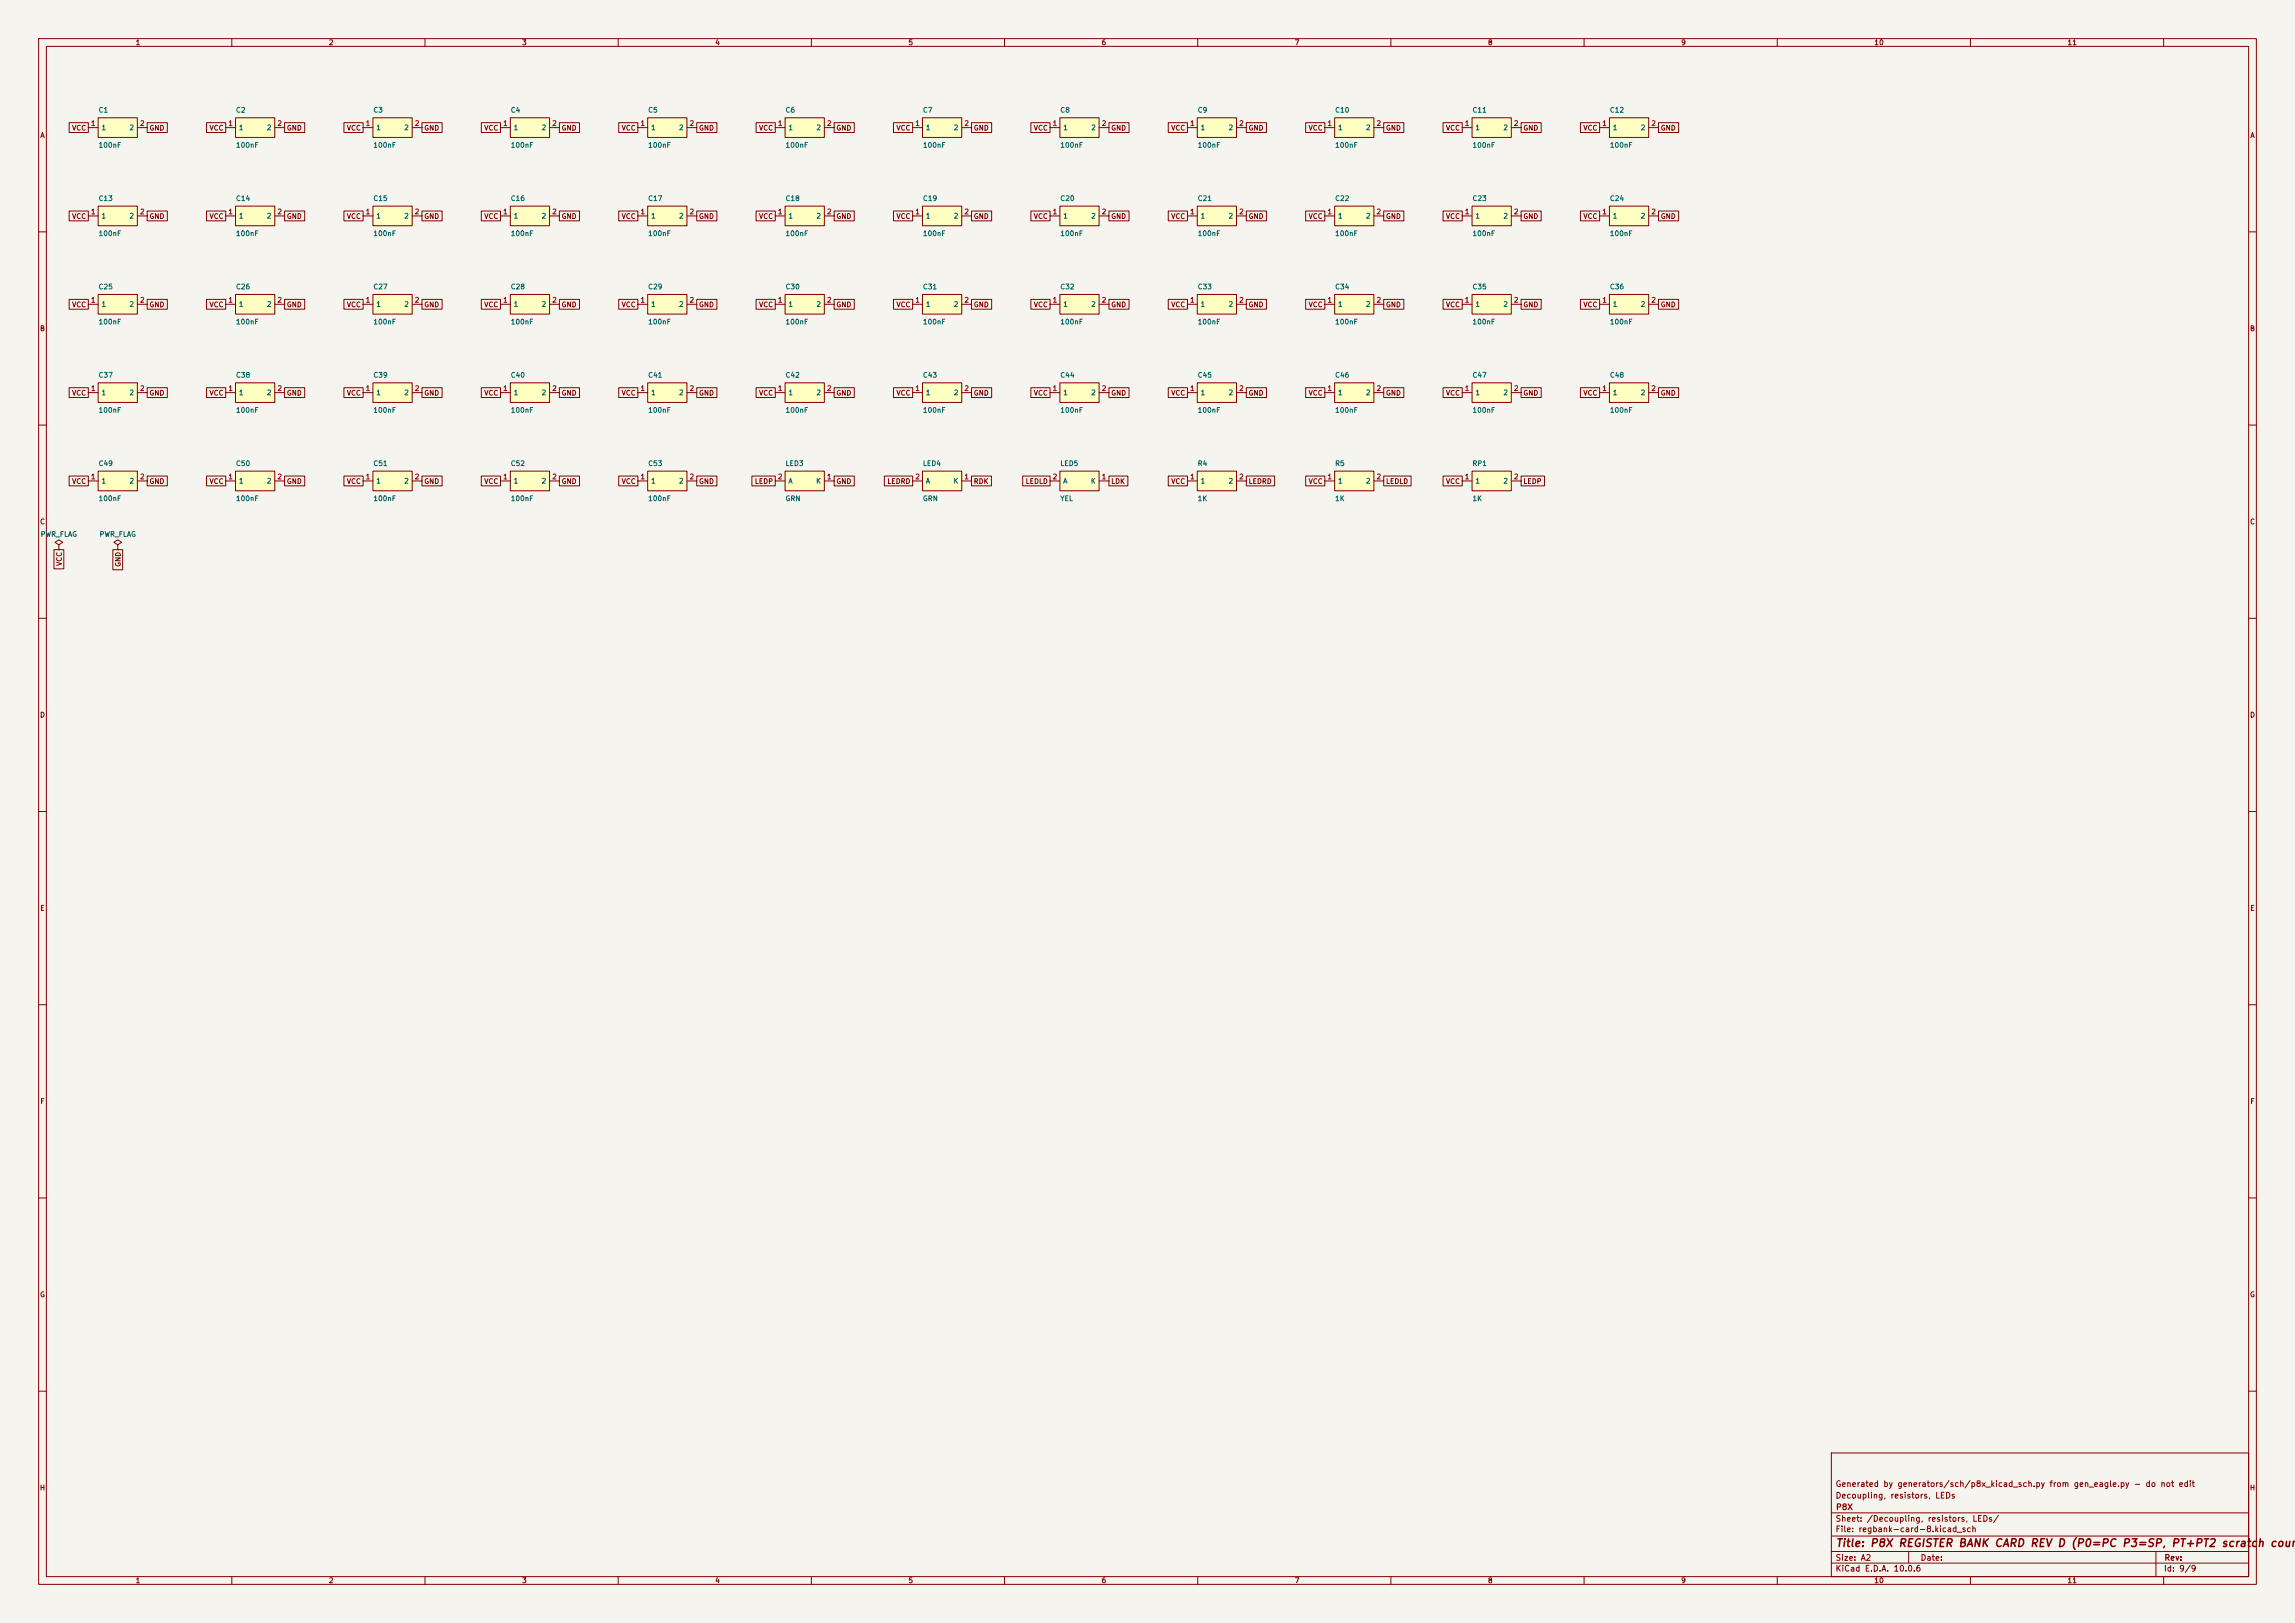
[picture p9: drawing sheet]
<svg xmlns="http://www.w3.org/2000/svg" width="594mm" height="420mm" viewBox="0 0 594 420" stroke-linecap="round" stroke-linejoin="round" font-family="sans-serif">
<defs><g id="words">
<text font-size="2" fill="#840000" x="475" y="400.8">Title: P8X REGISTER BANK CARD REV D (P0=PC P3=SP, PT+PT2 scratch count</text>
<g font-size="1.5" fill="#840000">
<text x="475" y="388.1">Decoupling, resistors, LEDs</text>
<text x="475" y="385.1">Generated by generators/sch/p8x_kicad_sch.py from gen_eagle.py - do not edit</text>
<text x="475" y="394.1">Sheet: /Decoupling, resistors, LEDs/</text>
<text x="475.1" y="391.1">P8X</text>
<text x="475" y="396.8">File: regbank-card-8.kicad_sch</text>
<text x="475" y="407">KiCad E.D.A. 10.0.6</text>
<text x="475" y="404.2">Size: A2</text>
<text x="497" y="404.2">Date:</text>
<text x="560" y="407">Id: 9/9</text>
<text x="560.1" y="404.2">Rev:</text>
</g>
<g font-size="1.3" fill="#840000">
<text x="35" y="12">1</text>
<text x="85" y="12">2</text>
<text x="135" y="12">3</text>
<text x="185" y="12">4</text>
<text x="235" y="12">5</text>
<text x="285" y="12">6</text>
<text x="335" y="12">7</text>
<text x="385" y="12">8</text>
<text x="435" y="12">9</text>
<text x="485" y="12">10</text>
<text x="535" y="12">11</text>
<text x="10.3" y="36">A</text>
<text x="18.5" y="34.1">VCC</text>
<text x="38.5" y="34.1">GND</text>
<text x="54.1" y="34.1">VCC</text>
<text x="74.1" y="34.1">GND</text>
<text x="89.6" y="34.1">VCC</text>
<text x="109.7" y="34.1">GND</text>
<text x="125.2" y="34.1">VCC</text>
<text x="145.2" y="34.1">GND</text>
<text x="160.8" y="34.1">VCC</text>
<text x="180.8" y="34.1">GND</text>
<text x="196.3" y="34.1">VCC</text>
<text x="216.3" y="34.1">GND</text>
<text x="231.9" y="34.1">VCC</text>
<text x="251.9" y="34.1">GND</text>
<text x="267.4" y="34.1">VCC</text>
<text x="287.5" y="34.1">GND</text>
<text x="303" y="34.1">VCC</text>
<text x="323" y="34.1">GND</text>
<text x="338.6" y="34.1">VCC</text>
<text x="358.6" y="34.1">GND</text>
<text x="374.1" y="34.1">VCC</text>
<text x="394.1" y="34.1">GND</text>
<text x="409.7" y="34.1">VCC</text>
<text x="429.7" y="34.1">GND</text>
<text x="582.3" y="36">A</text>
<text x="18.5" y="56.9">VCC</text>
<text x="38.5" y="56.9">GND</text>
<text x="54.1" y="56.9">VCC</text>
<text x="74.1" y="56.9">GND</text>
<text x="89.6" y="56.9">VCC</text>
<text x="109.7" y="56.9">GND</text>
<text x="125.2" y="56.9">VCC</text>
<text x="145.2" y="56.9">GND</text>
<text x="160.8" y="56.9">VCC</text>
<text x="180.8" y="56.9">GND</text>
<text x="196.3" y="56.9">VCC</text>
<text x="216.3" y="56.9">GND</text>
<text x="231.9" y="56.9">VCC</text>
<text x="251.9" y="56.9">GND</text>
<text x="267.4" y="56.9">VCC</text>
<text x="287.5" y="56.9">GND</text>
<text x="303" y="56.9">VCC</text>
<text x="323" y="56.9">GND</text>
<text x="338.6" y="56.9">VCC</text>
<text x="358.6" y="56.9">GND</text>
<text x="374.1" y="56.9">VCC</text>
<text x="394.1" y="56.9">GND</text>
<text x="409.7" y="56.9">VCC</text>
<text x="429.7" y="56.9">GND</text>
<text x="18.5" y="79.8">VCC</text>
<text x="38.5" y="79.8">GND</text>
<text x="54.1" y="79.8">VCC</text>
<text x="74.1" y="79.8">GND</text>
<text x="89.6" y="79.8">VCC</text>
<text x="109.7" y="79.8">GND</text>
<text x="125.2" y="79.8">VCC</text>
<text x="145.2" y="79.8">GND</text>
<text x="160.8" y="79.8">VCC</text>
<text x="180.8" y="79.8">GND</text>
<text x="196.3" y="79.8">VCC</text>
<text x="216.3" y="79.8">GND</text>
<text x="231.9" y="79.8">VCC</text>
<text x="251.9" y="79.8">GND</text>
<text x="267.4" y="79.8">VCC</text>
<text x="287.5" y="79.8">GND</text>
<text x="303" y="79.8">VCC</text>
<text x="323" y="79.8">GND</text>
<text x="338.6" y="79.8">VCC</text>
<text x="358.6" y="79.8">GND</text>
<text x="374.1" y="79.8">VCC</text>
<text x="394.1" y="79.8">GND</text>
<text x="409.7" y="79.8">VCC</text>
<text x="429.7" y="79.8">GND</text>
<text x="10.2" y="86">B</text>
<text x="582.2" y="86">B</text>
<text x="18.5" y="102.7">VCC</text>
<text x="38.5" y="102.7">GND</text>
<text x="54.1" y="102.7">VCC</text>
<text x="74.1" y="102.7">GND</text>
<text x="89.6" y="102.7">VCC</text>
<text x="109.7" y="102.7">GND</text>
<text x="125.2" y="102.7">VCC</text>
<text x="145.2" y="102.7">GND</text>
<text x="160.8" y="102.7">VCC</text>
<text x="180.8" y="102.7">GND</text>
<text x="196.3" y="102.7">VCC</text>
<text x="216.3" y="102.7">GND</text>
<text x="231.9" y="102.7">VCC</text>
<text x="251.9" y="102.7">GND</text>
<text x="267.4" y="102.7">VCC</text>
<text x="287.5" y="102.7">GND</text>
<text x="303" y="102.7">VCC</text>
<text x="323" y="102.7">GND</text>
<text x="338.6" y="102.7">VCC</text>
<text x="358.6" y="102.7">GND</text>
<text x="374.1" y="102.7">VCC</text>
<text x="394.1" y="102.7">GND</text>
<text x="409.7" y="102.7">VCC</text>
<text x="429.7" y="102.7">GND</text>
<text x="18.5" y="125.5">VCC</text>
<text x="38.5" y="125.5">GND</text>
<text x="54.1" y="125.5">VCC</text>
<text x="74.1" y="125.5">GND</text>
<text x="89.6" y="125.5">VCC</text>
<text x="109.7" y="125.5">GND</text>
<text x="125.2" y="125.5">VCC</text>
<text x="145.2" y="125.5">GND</text>
<text x="160.8" y="125.5">VCC</text>
<text x="180.8" y="125.5">GND</text>
<text x="195.2" y="125.5">LEDP</text>
<text x="216.3" y="125.5">GND</text>
<text x="229.5" y="125.5">LEDRD</text>
<text x="251.9" y="125.5">RDK</text>
<text x="265.3" y="125.5">LEDLD</text>
<text x="287.5" y="125.5">LDK</text>
<text x="303" y="125.5">VCC</text>
<text x="323" y="125.5">LEDRD</text>
<text x="338.6" y="125.5">VCC</text>
<text x="358.6" y="125.5">LEDLD</text>
<text x="374.1" y="125.5">VCC</text>
<text x="394.1" y="125.5">LEDP</text>
<text x="10.2" y="136">C</text>
<text x="582.2" y="136">C</text>
<text x="16.3" y="146.6" transform="rotate(-90 16.3 146.6)">VCC</text>
<text x="31.5" y="146.8" transform="rotate(-90 31.5 146.8)">GND</text>
<text x="10.2" y="186">D</text>
<text x="582.2" y="186">D</text>
<text x="10.3" y="236">E</text>
<text x="582.3" y="236">E</text>
<text x="10.3" y="286">F</text>
<text x="582.3" y="286">F</text>
<text x="10.2" y="336">G</text>
<text x="582.2" y="336">G</text>
<text x="10.2" y="386">H</text>
<text x="582.2" y="386">H</text>
<text x="35" y="410">1</text>
<text x="85" y="410">2</text>
<text x="135" y="410">3</text>
<text x="185" y="410">4</text>
<text x="235" y="410">5</text>
<text x="285" y="410">6</text>
<text x="335" y="410">7</text>
<text x="385" y="410">8</text>
<text x="435" y="410">9</text>
<text x="485" y="410">10</text>
<text x="535" y="410">11</text>
</g>
<g font-size="1.3" fill="#006464">
<text x="25.4" y="29.4">C1</text>
<text x="60.9" y="29.4">C2</text>
<text x="96.5" y="29.4">C3</text>
<text x="132.1" y="29.4">C4</text>
<text x="167.6" y="29.4">C5</text>
<text x="203.2" y="29.4">C6</text>
<text x="238.7" y="29.4">C7</text>
<text x="274.3" y="29.4">C8</text>
<text x="309.9" y="29.4">C9</text>
<text x="345.4" y="29.4">C10</text>
<text x="381" y="29.4">C11</text>
<text x="416.5" y="29.4">C12</text>
<text x="26.1" y="34">1</text>
<text x="33.4" y="34">2</text>
<text x="61.7" y="34">1</text>
<text x="68.9" y="34">2</text>
<text x="97.3" y="34">1</text>
<text x="104.5" y="34">2</text>
<text x="132.8" y="34">1</text>
<text x="140" y="34">2</text>
<text x="168.4" y="34">1</text>
<text x="175.6" y="34">2</text>
<text x="203.9" y="34">1</text>
<text x="211.2" y="34">2</text>
<text x="239.5" y="34">1</text>
<text x="246.7" y="34">2</text>
<text x="275.1" y="34">1</text>
<text x="282.3" y="34">2</text>
<text x="310.6" y="34">1</text>
<text x="317.8" y="34">2</text>
<text x="346.2" y="34">1</text>
<text x="353.4" y="34">2</text>
<text x="381.7" y="34">1</text>
<text x="389" y="34">2</text>
<text x="417.3" y="34">1</text>
<text x="424.5" y="34">2</text>
<text x="25.4" y="38.5">100nF</text>
<text x="60.9" y="38.5">100nF</text>
<text x="96.5" y="38.5">100nF</text>
<text x="132.1" y="38.5">100nF</text>
<text x="167.6" y="38.5">100nF</text>
<text x="203.2" y="38.5">100nF</text>
<text x="238.7" y="38.5">100nF</text>
<text x="274.3" y="38.5">100nF</text>
<text x="309.9" y="38.5">100nF</text>
<text x="345.4" y="38.5">100nF</text>
<text x="381" y="38.5">100nF</text>
<text x="416.5" y="38.5">100nF</text>
<text x="25.4" y="52.3">C13</text>
<text x="60.9" y="52.3">C14</text>
<text x="96.5" y="52.3">C15</text>
<text x="132.1" y="52.3">C16</text>
<text x="167.6" y="52.3">C17</text>
<text x="203.2" y="52.3">C18</text>
<text x="238.7" y="52.3">C19</text>
<text x="274.3" y="52.3">C20</text>
<text x="309.9" y="52.3">C21</text>
<text x="345.4" y="52.3">C22</text>
<text x="381" y="52.3">C23</text>
<text x="416.5" y="52.3">C24</text>
<text x="26.1" y="56.8">1</text>
<text x="33.4" y="56.8">2</text>
<text x="61.7" y="56.8">1</text>
<text x="68.9" y="56.8">2</text>
<text x="97.3" y="56.8">1</text>
<text x="104.5" y="56.8">2</text>
<text x="132.8" y="56.8">1</text>
<text x="140" y="56.8">2</text>
<text x="168.4" y="56.8">1</text>
<text x="175.6" y="56.8">2</text>
<text x="203.9" y="56.8">1</text>
<text x="211.2" y="56.8">2</text>
<text x="239.5" y="56.8">1</text>
<text x="246.7" y="56.8">2</text>
<text x="275.1" y="56.8">1</text>
<text x="282.3" y="56.8">2</text>
<text x="310.6" y="56.8">1</text>
<text x="317.8" y="56.8">2</text>
<text x="346.2" y="56.8">1</text>
<text x="353.4" y="56.8">2</text>
<text x="381.7" y="56.8">1</text>
<text x="389" y="56.8">2</text>
<text x="417.3" y="56.8">1</text>
<text x="424.5" y="56.8">2</text>
<text x="25.4" y="61.4">100nF</text>
<text x="60.9" y="61.4">100nF</text>
<text x="96.5" y="61.4">100nF</text>
<text x="132.1" y="61.4">100nF</text>
<text x="167.6" y="61.4">100nF</text>
<text x="203.2" y="61.4">100nF</text>
<text x="238.7" y="61.4">100nF</text>
<text x="274.3" y="61.4">100nF</text>
<text x="309.9" y="61.4">100nF</text>
<text x="345.4" y="61.4">100nF</text>
<text x="381" y="61.4">100nF</text>
<text x="416.5" y="61.4">100nF</text>
<text x="25.4" y="75.2">C25</text>
<text x="60.9" y="75.2">C26</text>
<text x="96.5" y="75.2">C27</text>
<text x="132.1" y="75.2">C28</text>
<text x="167.6" y="75.2">C29</text>
<text x="203.2" y="75.2">C30</text>
<text x="238.7" y="75.2">C31</text>
<text x="274.3" y="75.2">C32</text>
<text x="309.9" y="75.2">C33</text>
<text x="345.4" y="75.2">C34</text>
<text x="381" y="75.2">C35</text>
<text x="416.5" y="75.2">C36</text>
<text x="26.1" y="79.7">1</text>
<text x="33.4" y="79.7">2</text>
<text x="61.7" y="79.7">1</text>
<text x="68.9" y="79.7">2</text>
<text x="97.3" y="79.7">1</text>
<text x="104.5" y="79.7">2</text>
<text x="132.8" y="79.7">1</text>
<text x="140" y="79.7">2</text>
<text x="168.4" y="79.7">1</text>
<text x="175.6" y="79.7">2</text>
<text x="203.9" y="79.7">1</text>
<text x="211.2" y="79.7">2</text>
<text x="239.5" y="79.7">1</text>
<text x="246.7" y="79.7">2</text>
<text x="275.1" y="79.7">1</text>
<text x="282.3" y="79.7">2</text>
<text x="310.6" y="79.7">1</text>
<text x="317.8" y="79.7">2</text>
<text x="346.2" y="79.7">1</text>
<text x="353.4" y="79.7">2</text>
<text x="381.7" y="79.7">1</text>
<text x="389" y="79.7">2</text>
<text x="417.3" y="79.7">1</text>
<text x="424.5" y="79.7">2</text>
<text x="25.4" y="84.2">100nF</text>
<text x="60.9" y="84.2">100nF</text>
<text x="96.5" y="84.2">100nF</text>
<text x="132.1" y="84.2">100nF</text>
<text x="167.6" y="84.2">100nF</text>
<text x="203.2" y="84.2">100nF</text>
<text x="238.7" y="84.2">100nF</text>
<text x="274.3" y="84.2">100nF</text>
<text x="309.9" y="84.2">100nF</text>
<text x="345.4" y="84.2">100nF</text>
<text x="381" y="84.2">100nF</text>
<text x="416.5" y="84.2">100nF</text>
<text x="25.4" y="98">C37</text>
<text x="60.9" y="98">C38</text>
<text x="96.5" y="98">C39</text>
<text x="132.1" y="98">C40</text>
<text x="167.6" y="98">C41</text>
<text x="203.2" y="98">C42</text>
<text x="238.7" y="98">C43</text>
<text x="274.3" y="98">C44</text>
<text x="309.9" y="98">C45</text>
<text x="345.4" y="98">C46</text>
<text x="381" y="98">C47</text>
<text x="416.5" y="98">C48</text>
<text x="25.4" y="107.1">100nF</text>
<text x="26.1" y="102.6">1</text>
<text x="33.4" y="102.6">2</text>
<text x="60.9" y="107.1">100nF</text>
<text x="61.7" y="102.6">1</text>
<text x="68.9" y="102.6">2</text>
<text x="96.5" y="107.1">100nF</text>
<text x="97.3" y="102.6">1</text>
<text x="104.5" y="102.6">2</text>
<text x="132.1" y="107.1">100nF</text>
<text x="132.8" y="102.6">1</text>
<text x="140" y="102.6">2</text>
<text x="167.6" y="107.1">100nF</text>
<text x="168.4" y="102.6">1</text>
<text x="175.6" y="102.6">2</text>
<text x="203.2" y="107.1">100nF</text>
<text x="203.9" y="102.6">1</text>
<text x="211.2" y="102.6">2</text>
<text x="238.7" y="107.1">100nF</text>
<text x="239.5" y="102.6">1</text>
<text x="246.7" y="102.6">2</text>
<text x="274.3" y="107.1">100nF</text>
<text x="275.1" y="102.6">1</text>
<text x="282.3" y="102.6">2</text>
<text x="309.9" y="107.1">100nF</text>
<text x="310.6" y="102.6">1</text>
<text x="317.8" y="102.6">2</text>
<text x="345.4" y="107.1">100nF</text>
<text x="346.2" y="102.6">1</text>
<text x="353.4" y="102.6">2</text>
<text x="381" y="107.1">100nF</text>
<text x="381.7" y="102.6">1</text>
<text x="389" y="102.6">2</text>
<text x="416.5" y="107.1">100nF</text>
<text x="417.3" y="102.6">1</text>
<text x="424.5" y="102.6">2</text>
<text x="25.4" y="120.9">C49</text>
<text x="26.1" y="125.4">1</text>
<text x="33.4" y="125.4">2</text>
<text x="60.9" y="120.9">C50</text>
<text x="61.7" y="125.4">1</text>
<text x="68.9" y="125.4">2</text>
<text x="96.5" y="120.9">C51</text>
<text x="97.3" y="125.4">1</text>
<text x="104.5" y="125.4">2</text>
<text x="132.1" y="120.9">C52</text>
<text x="132.8" y="125.4">1</text>
<text x="140" y="125.4">2</text>
<text x="167.6" y="120.9">C53</text>
<text x="168.4" y="125.4">1</text>
<text x="175.6" y="125.4">2</text>
<text x="203.2" y="120.9">LED3</text>
<text x="203.9" y="125.4">A</text>
<text x="211.1" y="125.4">K</text>
<text x="238.7" y="120.9">LED4</text>
<text x="239.5" y="125.4">A</text>
<text x="246.7" y="125.4">K</text>
<text x="274.3" y="120.9">LED5</text>
<text x="275.1" y="125.4">A</text>
<text x="282.2" y="125.4">K</text>
<text x="309.9" y="120.9">R4</text>
<text x="310.6" y="125.4">1</text>
<text x="317.8" y="125.4">2</text>
<text x="345.4" y="120.9">R5</text>
<text x="346.2" y="125.4">1</text>
<text x="353.4" y="125.4">2</text>
<text x="381" y="120.9">RP1</text>
<text x="381.7" y="125.4">1</text>
<text x="389" y="125.4">2</text>
<text x="25.4" y="130">100nF</text>
<text x="60.9" y="130">100nF</text>
<text x="96.5" y="130">100nF</text>
<text x="132.1" y="130">100nF</text>
<text x="167.6" y="130">100nF</text>
<text x="203.2" y="130">GRN</text>
<text x="238.7" y="130">GRN</text>
<text x="274.3" y="130">YEL</text>
<text x="309.9" y="130">1K</text>
<text x="345.4" y="130">1K</text>
<text x="381" y="130">1K</text>
<text x="10.4" y="139.2">PWR_FLAG</text>
<text x="25.6" y="139.2">PWR_FLAG</text>
</g>
<g font-size="1.3" fill="#a90000">
<text x="23.4" y="32.9">1</text>
<text x="36.1" y="32.9">2</text>
<text x="59" y="32.9">1</text>
<text x="71.7" y="32.9">2</text>
<text x="94.5" y="32.9">1</text>
<text x="107.2" y="32.9">2</text>
<text x="130.1" y="32.9">1</text>
<text x="142.8" y="32.9">2</text>
<text x="165.6" y="32.9">1</text>
<text x="178.3" y="32.9">2</text>
<text x="201.2" y="32.9">1</text>
<text x="213.9" y="32.9">2</text>
<text x="236.8" y="32.9">1</text>
<text x="249.5" y="32.9">2</text>
<text x="272.3" y="32.9">1</text>
<text x="285" y="32.9">2</text>
<text x="307.9" y="32.9">1</text>
<text x="320.6" y="32.9">2</text>
<text x="343.4" y="32.9">1</text>
<text x="356.1" y="32.9">2</text>
<text x="379" y="32.9">1</text>
<text x="391.7" y="32.9">2</text>
<text x="414.6" y="32.9">1</text>
<text x="427.3" y="32.9">2</text>
<text x="23.4" y="55.7">1</text>
<text x="36.1" y="55.7">2</text>
<text x="59" y="55.7">1</text>
<text x="71.7" y="55.7">2</text>
<text x="94.5" y="55.7">1</text>
<text x="107.2" y="55.7">2</text>
<text x="130.1" y="55.7">1</text>
<text x="142.8" y="55.7">2</text>
<text x="165.6" y="55.7">1</text>
<text x="178.3" y="55.7">2</text>
<text x="201.2" y="55.7">1</text>
<text x="213.9" y="55.7">2</text>
<text x="236.8" y="55.7">1</text>
<text x="249.5" y="55.7">2</text>
<text x="272.3" y="55.7">1</text>
<text x="285" y="55.7">2</text>
<text x="307.9" y="55.7">1</text>
<text x="320.6" y="55.7">2</text>
<text x="343.4" y="55.7">1</text>
<text x="356.1" y="55.7">2</text>
<text x="379" y="55.7">1</text>
<text x="391.7" y="55.7">2</text>
<text x="414.6" y="55.7">1</text>
<text x="427.3" y="55.7">2</text>
<text x="23.4" y="78.6">1</text>
<text x="36.1" y="78.6">2</text>
<text x="59" y="78.6">1</text>
<text x="71.7" y="78.6">2</text>
<text x="94.5" y="78.6">1</text>
<text x="107.2" y="78.6">2</text>
<text x="130.1" y="78.6">1</text>
<text x="142.8" y="78.6">2</text>
<text x="165.6" y="78.6">1</text>
<text x="178.3" y="78.6">2</text>
<text x="201.2" y="78.6">1</text>
<text x="213.9" y="78.6">2</text>
<text x="236.8" y="78.6">1</text>
<text x="249.5" y="78.6">2</text>
<text x="272.3" y="78.6">1</text>
<text x="285" y="78.6">2</text>
<text x="307.9" y="78.6">1</text>
<text x="320.6" y="78.6">2</text>
<text x="343.4" y="78.6">1</text>
<text x="356.1" y="78.6">2</text>
<text x="379" y="78.6">1</text>
<text x="391.7" y="78.6">2</text>
<text x="414.6" y="78.6">1</text>
<text x="427.3" y="78.6">2</text>
<text x="23.4" y="101.5">1</text>
<text x="36.1" y="101.5">2</text>
<text x="59" y="101.5">1</text>
<text x="71.7" y="101.5">2</text>
<text x="94.5" y="101.5">1</text>
<text x="107.2" y="101.5">2</text>
<text x="130.1" y="101.5">1</text>
<text x="142.8" y="101.5">2</text>
<text x="165.6" y="101.5">1</text>
<text x="178.3" y="101.5">2</text>
<text x="201.2" y="101.5">1</text>
<text x="213.9" y="101.5">2</text>
<text x="236.8" y="101.5">1</text>
<text x="249.5" y="101.5">2</text>
<text x="272.3" y="101.5">1</text>
<text x="285" y="101.5">2</text>
<text x="307.9" y="101.5">1</text>
<text x="320.6" y="101.5">2</text>
<text x="343.4" y="101.5">1</text>
<text x="356.1" y="101.5">2</text>
<text x="379" y="101.5">1</text>
<text x="391.7" y="101.5">2</text>
<text x="414.6" y="101.5">1</text>
<text x="427.3" y="101.5">2</text>
<text x="23.4" y="124.3">1</text>
<text x="36.1" y="124.3">2</text>
<text x="59" y="124.3">1</text>
<text x="71.7" y="124.3">2</text>
<text x="94.5" y="124.3">1</text>
<text x="107.2" y="124.3">2</text>
<text x="130.1" y="124.3">1</text>
<text x="142.8" y="124.3">2</text>
<text x="165.6" y="124.3">1</text>
<text x="178.3" y="124.3">2</text>
<text x="201.2" y="124.3">2</text>
<text x="213.9" y="124.3">1</text>
<text x="236.8" y="124.3">2</text>
<text x="249.5" y="124.3">1</text>
<text x="272.3" y="124.3">2</text>
<text x="285" y="124.3">1</text>
<text x="307.9" y="124.3">1</text>
<text x="320.6" y="124.3">2</text>
<text x="343.4" y="124.3">1</text>
<text x="356.1" y="124.3">2</text>
<text x="379" y="124.3">1</text>
<text x="391.7" y="124.3">2</text>
</g>
</g></defs>
<path d="M0 0h594v420h-594z" fill="#f5f4ef" stroke="#f5f4ef" stroke-width=".26"/>
<g fill="none" stroke="#840000" stroke-width=".26">
<path d="M10 10h574v400h-574zM12 12h570v396h-570zM60 10v2M110 10v2M160 10v2M210 10v2M260 10v2M310 10v2M360 10v2M410 10v2M460 10v2M510 10v2"/>
<path d="M560 10v2M10 60h2M582 60h2M10 110h2M582 110h2M10 160h2M582 160h2M10 210h2M582 210h2M10 260h2M582 260h2M10 310h2"/>
<path d="M582 310h2M10 360h2M474 376h108v32h-108zM582 360h2M474 397.5h108M474 391.5h108M60 408v2M110 408v2M160 408v2M210 408v2M260 408v2M310 408v2"/>
<path d="M360 408v2M410 408v2M460 408v2M474 404.5h108M474 401.5h108M494 401.5v3M510 408v2M558 401.5v6.5M560 408v2"/>
</g>
<path d="M416.6 99.1h10.1v5h-10.1z" fill="#ffffc2"/>
<path d="M416.6 99.1h10.1v5h-10.1zM414 101.6h2.6M426.7 101.6h2.6" fill="none" stroke="#840000" stroke-width=".26"/>
<path d="M309.9 99.1h10.1v5h-10.1z" fill="#ffffc2"/>
<path d="M309.9 99.1h10.1v5h-10.1zM307.3 101.6h2.6M320 101.6h2.6" fill="none" stroke="#840000" stroke-width=".26"/>
<path d="M25.4 53.3h10.2v5.1h-10.2z" fill="#ffffc2"/>
<path d="M22.9 55.9h2.5M25.4 53.3h10.2v5.1h-10.2zM35.6 55.9h2.5" fill="none" stroke="#840000" stroke-width=".26"/>
<path d="M132.1 30.5h10.1v5.1h-10.1z" fill="#ffffc2"/>
<path d="M129.5 33h2.6M132.1 30.5h10.1v5.1h-10.1zM142.2 33h2.6" fill="none" stroke="#840000" stroke-width=".26"/>
<path d="M132.1 53.3h10.1v5.1h-10.1z" fill="#ffffc2"/>
<path d="M129.5 55.9h2.6M132.1 53.3h10.1v5.1h-10.1zM142.2 55.9h2.6" fill="none" stroke="#840000" stroke-width=".26"/>
<path d="M309.9 76.2h10.1v5.1h-10.1z" fill="#ffffc2"/>
<path d="M307.3 78.7h2.6M309.9 76.2h10.1v5.1h-10.1zM320 78.7h2.6" fill="none" stroke="#840000" stroke-width=".26"/>
<path d="M274.3 121.9h10.2v5.1h-10.2z" fill="#ffffc2"/>
<path d="M271.8 124.5h2.5M274.3 121.9h10.2v5.1h-10.2zM284.5 124.5h2.5" fill="none" stroke="#840000" stroke-width=".26"/>
<path d="M274.3 99.1h10.2v5h-10.2z" fill="#ffffc2"/>
<path d="M274.3 99.1h10.2v5h-10.2zM271.8 101.6h2.5M284.5 101.6h2.5" fill="none" stroke="#840000" stroke-width=".26"/>
<path d="M238.8 121.9h10.1v5.1h-10.1z" fill="#ffffc2"/>
<path d="M236.2 124.5h2.6M238.8 121.9h10.1v5.1h-10.1zM248.9 124.5h2.6" fill="none" stroke="#840000" stroke-width=".26"/>
<path d="M203.2 30.5h10.2v5.1h-10.2z" fill="#ffffc2"/>
<path d="M200.7 33h2.5M203.2 30.5h10.2v5.1h-10.2zM213.4 33h2.5" fill="none" stroke="#840000" stroke-width=".26"/>
<path d="M238.8 76.2h10.1v5.1h-10.1z" fill="#ffffc2"/>
<path d="M236.2 78.7h2.6M238.8 76.2h10.1v5.1h-10.1zM248.9 78.7h2.6" fill="none" stroke="#840000" stroke-width=".26"/>
<path d="M203.2 53.3h10.2v5.1h-10.2z" fill="#ffffc2"/>
<path d="M200.7 55.9h2.5M203.2 53.3h10.2v5.1h-10.2zM213.4 55.9h2.5" fill="none" stroke="#840000" stroke-width=".26"/>
<path d="M238.8 99.1h10.1v5h-10.1z" fill="#ffffc2"/>
<path d="M238.8 99.1h10.1v5h-10.1zM236.2 101.6h2.6M248.9 101.6h2.6" fill="none" stroke="#840000" stroke-width=".26"/>
<path d="M274.3 76.2h10.2v5.1h-10.2z" fill="#ffffc2"/>
<path d="M271.8 78.7h2.5M274.3 76.2h10.2v5.1h-10.2zM284.5 78.7h2.5" fill="none" stroke="#840000" stroke-width=".26"/>
<path d="M167.6 30.5h10.2v5.1h-10.2z" fill="#ffffc2"/>
<path d="M165.1 33h2.5M167.6 30.5h10.2v5.1h-10.2zM177.8 33h2.5" fill="none" stroke="#840000" stroke-width=".26"/>
<path d="M167.6 53.3h10.2v5.1h-10.2z" fill="#ffffc2"/>
<path d="M165.1 55.9h2.5M167.6 53.3h10.2v5.1h-10.2zM177.8 55.9h2.5" fill="none" stroke="#840000" stroke-width=".26"/>
<path d="M274.3 53.3h10.2v5.1h-10.2z" fill="#ffffc2"/>
<path d="M271.8 55.9h2.5M274.3 53.3h10.2v5.1h-10.2zM284.5 55.9h2.5" fill="none" stroke="#840000" stroke-width=".26"/>
<path d="M274.3 30.5h10.2v5.1h-10.2z" fill="#ffffc2"/>
<path d="M271.8 33h2.5M274.3 30.5h10.2v5.1h-10.2zM284.5 33h2.5" fill="none" stroke="#840000" stroke-width=".26"/>
<path d="M309.9 53.3h10.1v5.1h-10.1z" fill="#ffffc2"/>
<path d="M307.3 55.9h2.6M309.9 53.3h10.1v5.1h-10.1zM320 55.9h2.6" fill="none" stroke="#840000" stroke-width=".26"/>
<path d="M309.9 30.5h10.1v5.1h-10.1z" fill="#ffffc2"/>
<path d="M307.3 33h2.6M309.9 30.5h10.1v5.1h-10.1zM320 33h2.6" fill="none" stroke="#840000" stroke-width=".26"/>
<path d="M167.6 76.2h10.2v5.1h-10.2z" fill="#ffffc2"/>
<path d="M165.1 78.7h2.5M167.6 76.2h10.2v5.1h-10.2zM177.8 78.7h2.5" fill="none" stroke="#840000" stroke-width=".26"/>
<path d="M238.8 53.3h10.1v5.1h-10.1z" fill="#ffffc2"/>
<path d="M236.2 55.9h2.6M238.8 53.3h10.1v5.1h-10.1zM248.9 55.9h2.6" fill="none" stroke="#840000" stroke-width=".26"/>
<path d="M238.8 30.5h10.1v5.1h-10.1z" fill="#ffffc2"/>
<path d="M236.2 33h2.6M238.8 30.5h10.1v5.1h-10.1zM248.9 33h2.6" fill="none" stroke="#840000" stroke-width=".26"/>
<path d="M96.5 121.9h10.2v5.1h-10.2z" fill="#ffffc2"/>
<path d="M94 124.5h2.5M96.5 121.9h10.2v5.1h-10.2zM106.7 124.5h2.5" fill="none" stroke="#840000" stroke-width=".26"/>
<path d="M132.1 99.1h10.1v5h-10.1z" fill="#ffffc2"/>
<path d="M132.1 99.1h10.1v5h-10.1zM129.5 101.6h2.6M142.2 101.6h2.6" fill="none" stroke="#840000" stroke-width=".26"/>
<path d="M96.5 99.1h10.2v5h-10.2z" fill="#ffffc2"/>
<path d="M96.5 99.1h10.2v5h-10.2zM94 101.6h2.5M106.7 101.6h2.5" fill="none" stroke="#840000" stroke-width=".26"/>
<path d="M132.1 76.2h10.1v5.1h-10.1z" fill="#ffffc2"/>
<path d="M129.5 78.7h2.6M132.1 76.2h10.1v5.1h-10.1zM142.2 78.7h2.6" fill="none" stroke="#840000" stroke-width=".26"/>
<path d="M61 121.9h10.1v5.1h-10.1z" fill="#ffffc2"/>
<path d="M58.4 124.5h2.6M61 121.9h10.1v5.1h-10.1zM71.1 124.5h2.6" fill="none" stroke="#840000" stroke-width=".26"/>
<path d="M132.1 121.9h10.1v5.1h-10.1z" fill="#ffffc2"/>
<path d="M129.5 124.5h2.6M132.1 121.9h10.1v5.1h-10.1zM142.2 124.5h2.6" fill="none" stroke="#840000" stroke-width=".26"/>
<path d="M61 99.1h10.1v5h-10.1z" fill="#ffffc2"/>
<path d="M61 99.1h10.1v5h-10.1zM58.4 101.6h2.6M71.1 101.6h2.6M30.5 141l1-.7-1-.6-1 .6 1 .7v1.2M30.5 142.2h.1" fill="none" stroke="#840000" stroke-width=".26"/>
<path d="M25.4 121.9h10.2v5.1h-10.2z" fill="#ffffc2"/>
<path d="M22.9 124.5h2.5M25.4 121.9h10.2v5.1h-10.2zM35.6 124.5h2.5" fill="none" stroke="#840000" stroke-width=".26"/>
<path d="M25.4 99.1h10.2v5h-10.2z" fill="#ffffc2"/>
<path d="M25.4 99.1h10.2v5h-10.2zM22.9 101.6h2.5M35.6 101.6h2.5" fill="none" stroke="#840000" stroke-width=".26"/>
<path d="M167.6 99.1h10.2v5h-10.2z" fill="#ffffc2"/>
<path d="M167.6 99.1h10.2v5h-10.2zM165.1 101.6h2.5M177.8 101.6h2.5M15.2 141l1.1-.7-1.1-.6-1 .6 1 .7v1.2M15.2 142.2h.1" fill="none" stroke="#840000" stroke-width=".26"/>
<path d="M167.6 121.9h10.2v5.1h-10.2z" fill="#ffffc2"/>
<path d="M165.1 124.5h2.5M167.6 121.9h10.2v5.1h-10.2zM177.8 124.5h2.5" fill="none" stroke="#840000" stroke-width=".26"/>
<path d="M61 30.5h10.1v5.1h-10.1z" fill="#ffffc2"/>
<path d="M58.4 33h2.6M61 30.5h10.1v5.1h-10.1zM71.1 33h2.6" fill="none" stroke="#840000" stroke-width=".26"/>
<path d="M25.4 30.5h10.2v5.1h-10.2z" fill="#ffffc2"/>
<path d="M22.9 33h2.5M25.4 30.5h10.2v5.1h-10.2zM35.6 33h2.5" fill="none" stroke="#840000" stroke-width=".26"/>
<path d="M61 76.2h10.1v5.1h-10.1z" fill="#ffffc2"/>
<path d="M58.4 78.7h2.6M61 76.2h10.1v5.1h-10.1zM71.1 78.7h2.6" fill="none" stroke="#840000" stroke-width=".26"/>
<path d="M203.2 76.2h10.2v5.1h-10.2z" fill="#ffffc2"/>
<path d="M200.7 78.7h2.5M203.2 76.2h10.2v5.1h-10.2zM213.4 78.7h2.5" fill="none" stroke="#840000" stroke-width=".26"/>
<path d="M203.2 99.1h10.2v5h-10.2z" fill="#ffffc2"/>
<path d="M203.2 99.1h10.2v5h-10.2zM200.7 101.6h2.5M213.4 101.6h2.5" fill="none" stroke="#840000" stroke-width=".26"/>
<path d="M61 53.3h10.1v5.1h-10.1z" fill="#ffffc2"/>
<path d="M58.4 55.9h2.6M61 53.3h10.1v5.1h-10.1zM71.1 55.9h2.6" fill="none" stroke="#840000" stroke-width=".26"/>
<path d="M96.5 76.2h10.2v5.1h-10.2z" fill="#ffffc2"/>
<path d="M94 78.7h2.5M96.5 76.2h10.2v5.1h-10.2zM106.7 78.7h2.5" fill="none" stroke="#840000" stroke-width=".26"/>
<path d="M96.5 53.3h10.2v5.1h-10.2z" fill="#ffffc2"/>
<path d="M94 55.9h2.5M96.5 53.3h10.2v5.1h-10.2zM106.7 55.9h2.5" fill="none" stroke="#840000" stroke-width=".26"/>
<path d="M203.2 121.9h10.2v5.1h-10.2z" fill="#ffffc2"/>
<path d="M200.7 124.5h2.5M203.2 121.9h10.2v5.1h-10.2zM213.4 124.5h2.5" fill="none" stroke="#840000" stroke-width=".26"/>
<path d="M96.5 30.5h10.2v5.1h-10.2z" fill="#ffffc2"/>
<path d="M94 33h2.5M96.5 30.5h10.2v5.1h-10.2zM106.7 33h2.5" fill="none" stroke="#840000" stroke-width=".26"/>
<path d="M25.4 76.2h10.2v5.1h-10.2z" fill="#ffffc2"/>
<path d="M22.9 78.7h2.5M25.4 76.2h10.2v5.1h-10.2zM35.6 78.7h2.5" fill="none" stroke="#840000" stroke-width=".26"/>
<path d="M309.9 121.9h10.1v5.1h-10.1z" fill="#ffffc2"/>
<path d="M307.3 124.5h2.6M309.9 121.9h10.1v5.1h-10.1zM320 124.5h2.6" fill="none" stroke="#840000" stroke-width=".26"/>
<path d="M345.4 30.5h10.2v5.1h-10.2z" fill="#ffffc2"/>
<path d="M342.9 33h2.5M345.4 30.5h10.2v5.1h-10.2zM355.6 33h2.5" fill="none" stroke="#840000" stroke-width=".26"/>
<path d="M345.4 53.3h10.2v5.1h-10.2z" fill="#ffffc2"/>
<path d="M342.9 55.9h2.5M345.4 53.3h10.2v5.1h-10.2zM355.6 55.9h2.5" fill="none" stroke="#840000" stroke-width=".26"/>
<path d="M381 53.3h10.2v5.1h-10.2z" fill="#ffffc2"/>
<path d="M378.5 55.9h2.5M381 53.3h10.2v5.1h-10.2zM391.2 55.9h2.5" fill="none" stroke="#840000" stroke-width=".26"/>
<path d="M381 30.5h10.2v5.1h-10.2z" fill="#ffffc2"/>
<path d="M378.5 33h2.5M381 30.5h10.2v5.1h-10.2zM391.2 33h2.5" fill="none" stroke="#840000" stroke-width=".26"/>
<path d="M381 121.9h10.2v5.1h-10.2z" fill="#ffffc2"/>
<path d="M378.5 124.5h2.5M381 121.9h10.2v5.1h-10.2zM391.2 124.5h2.5" fill="none" stroke="#840000" stroke-width=".26"/>
<path d="M381 99.1h10.2v5h-10.2z" fill="#ffffc2"/>
<path d="M381 99.1h10.2v5h-10.2zM378.5 101.6h2.5M391.2 101.6h2.5" fill="none" stroke="#840000" stroke-width=".26"/>
<path d="M416.6 30.5h10.1v5.1h-10.1z" fill="#ffffc2"/>
<path d="M414 33h2.6M416.6 30.5h10.1v5.1h-10.1zM426.7 33h2.6" fill="none" stroke="#840000" stroke-width=".26"/>
<path d="M345.4 121.9h10.2v5.1h-10.2z" fill="#ffffc2"/>
<path d="M342.9 124.5h2.5M345.4 121.9h10.2v5.1h-10.2zM355.6 124.5h2.5" fill="none" stroke="#840000" stroke-width=".26"/>
<path d="M416.6 53.3h10.1v5.1h-10.1z" fill="#ffffc2"/>
<path d="M414 55.9h2.6M416.6 53.3h10.1v5.1h-10.1zM426.7 55.9h2.6" fill="none" stroke="#840000" stroke-width=".26"/>
<path d="M345.4 76.2h10.2v5.1h-10.2z" fill="#ffffc2"/>
<path d="M342.9 78.7h2.5M345.4 76.2h10.2v5.1h-10.2zM355.6 78.7h2.5" fill="none" stroke="#840000" stroke-width=".26"/>
<path d="M345.4 99.1h10.2v5h-10.2z" fill="#ffffc2"/>
<path d="M345.4 99.1h10.2v5h-10.2zM342.9 101.6h2.5M355.6 101.6h2.5" fill="none" stroke="#840000" stroke-width=".26"/>
<path d="M381 76.2h10.2v5.1h-10.2z" fill="#ffffc2"/>
<path d="M378.5 78.7h2.5M381 76.2h10.2v5.1h-10.2zM391.2 78.7h2.5" fill="none" stroke="#840000" stroke-width=".26"/>
<path d="M416.6 76.2h10.1v5.1h-10.1z" fill="#ffffc2"/>
<g fill="none" stroke="#840000" stroke-width=".26">
<path d="M17.9 31.7h5v2.6h-5zM38.1 31.7h5.2v2.6h-5.2zM53.5 31.7h4.9v2.6h-4.9zM73.7 31.7h5.2v2.6h-5.2zM89 31.7h5v2.6h-5zM109.2 31.7h5.2v2.6h-5.2zM124.6 31.7h4.9v2.6h-4.9zM144.8 31.7h5.2v2.6h-5.2zM160.1 31.7h5v2.6h-5zM180.3 31.7h5.2v2.6h-5.2zM195.7 31.7h5v2.6h-5zM215.9 31.7h5.2v2.6h-5.2z"/>
<path d="M231.3 31.7h4.9v2.6h-4.9zM251.5 31.7h5.2v2.6h-5.2zM266.8 31.7h5v2.6h-5zM287 31.7h5.2v2.6h-5.2zM302.4 31.7h4.9v2.6h-4.9zM322.6 31.7h5.2v2.6h-5.2zM337.9 31.7h5v2.6h-5zM358.1 31.7h5.2v2.6h-5.2zM373.5 31.7h5v2.6h-5zM393.7 31.7h5.2v2.6h-5.2zM409.1 31.7h4.9v2.6h-4.9zM429.3 31.7h5.2v2.6h-5.2z"/>
<path d="M17.9 54.6h5v2.6h-5zM38.1 54.6h5.2v2.6h-5.2zM53.5 54.6h4.9v2.6h-4.9zM73.7 54.6h5.2v2.6h-5.2zM89 54.6h5v2.6h-5zM109.2 54.6h5.2v2.6h-5.2zM124.6 54.6h4.9v2.6h-4.9zM144.8 54.6h5.2v2.6h-5.2zM160.1 54.6h5v2.6h-5zM180.3 54.6h5.2v2.6h-5.2zM195.7 54.6h5v2.6h-5zM215.9 54.6h5.2v2.6h-5.2z"/>
<path d="M231.3 54.6h4.9v2.6h-4.9zM251.5 54.6h5.2v2.6h-5.2zM266.8 54.6h5v2.6h-5zM287 54.6h5.2v2.6h-5.2zM302.4 54.6h4.9v2.6h-4.9zM322.6 54.6h5.2v2.6h-5.2zM337.9 54.6h5v2.6h-5zM358.1 54.6h5.2v2.6h-5.2zM373.5 54.6h5v2.6h-5zM393.7 54.6h5.2v2.6h-5.2zM409.1 54.6h4.9v2.6h-4.9zM429.3 54.6h5.2v2.6h-5.2z"/>
<path d="M17.9 77.5h5v2.5h-5zM38.1 77.5h5.2v2.5h-5.2zM53.5 77.5h4.9v2.5h-4.9zM73.7 77.5h5.2v2.5h-5.2zM89 77.5h5v2.5h-5zM109.2 77.5h5.2v2.5h-5.2zM124.6 77.5h4.9v2.5h-4.9zM144.8 77.5h5.2v2.5h-5.2zM160.1 77.5h5v2.5h-5zM180.3 77.5h5.2v2.5h-5.2zM195.7 77.5h5v2.5h-5zM215.9 77.5h5.2v2.5h-5.2z"/>
<path d="M231.3 77.5h4.9v2.5h-4.9zM251.5 77.5h5.2v2.5h-5.2zM266.8 77.5h5v2.5h-5zM287 77.5h5.2v2.5h-5.2zM302.4 77.5h4.9v2.5h-4.9zM322.6 77.5h5.2v2.5h-5.2zM337.9 77.5h5v2.5h-5zM358.1 77.5h5.2v2.5h-5.2zM373.5 77.5h5v2.5h-5zM393.7 77.5h5.2v2.5h-5.2zM409.1 77.5h4.9v2.5h-4.9zM414 78.7h2.6"/>
<path d="M416.6 76.2h10.1v5.1h-10.1zM426.7 78.7h2.6M429.3 77.5h5.2v2.5h-5.2zM17.9 100.3h5v2.6h-5zM38.1 100.3h5.2v2.6h-5.2zM53.5 100.3h4.9v2.6h-4.9zM73.7 100.3h5.2v2.6h-5.2zM89 100.3h5v2.6h-5zM109.2 100.3h5.2v2.6h-5.2zM124.6 100.3h4.9v2.6h-4.9zM144.8 100.3h5.2v2.6h-5.2zM160.1 100.3h5v2.6h-5z"/>
<path d="M180.3 100.3h5.2v2.6h-5.2zM195.7 100.3h5v2.6h-5zM215.9 100.3h5.2v2.6h-5.2zM231.3 100.3h4.9v2.6h-4.9zM251.5 100.3h5.2v2.6h-5.2zM266.8 100.3h5v2.6h-5zM287 100.3h5.2v2.6h-5.2zM302.4 100.3h4.9v2.6h-4.9zM322.6 100.3h5.2v2.6h-5.2zM337.9 100.3h5v2.6h-5zM358.1 100.3h5.2v2.6h-5.2zM373.5 100.3h5v2.6h-5z"/>
<path d="M393.7 100.3h5.2v2.6h-5.2zM409.1 100.3h4.9v2.6h-4.9zM429.3 100.3h5.2v2.6h-5.2zM17.9 123.2h5v2.5h-5zM38.1 123.2h5.2v2.5h-5.2zM53.5 123.2h4.9v2.5h-4.9zM73.7 123.2h5.2v2.5h-5.2zM89 123.2h5v2.5h-5zM109.2 123.2h5.2v2.5h-5.2zM124.6 123.2h4.9v2.5h-4.9zM144.8 123.2h5.2v2.5h-5.2zM160.1 123.2h5v2.5h-5z"/>
<path d="M180.3 123.2h5.2v2.5h-5.2zM194.6 123.2h6.1v2.5h-6.1zM215.9 123.2h5.2v2.5h-5.2zM228.9 123.2h7.3v2.5h-7.3zM251.5 123.2h5.1v2.5h-5.1zM264.7 123.2h7.1v2.5h-7.1zM287 123.2h4.9v2.5h-4.9zM302.4 123.2h4.9v2.5h-4.9zM322.6 123.2h7.3v2.5h-7.3zM337.9 123.2h5v2.5h-5zM358.1 123.2h7.1v2.5h-7.1zM373.5 123.2h5v2.5h-5z"/>
<path d="M393.7 123.2h6.1v2.5h-6.1zM14 142.2h2.5v5h-2.5zM29.2 142.2h2.6v5.2h-2.6z"/>
</g>
<use href="#words"/>
</svg>
